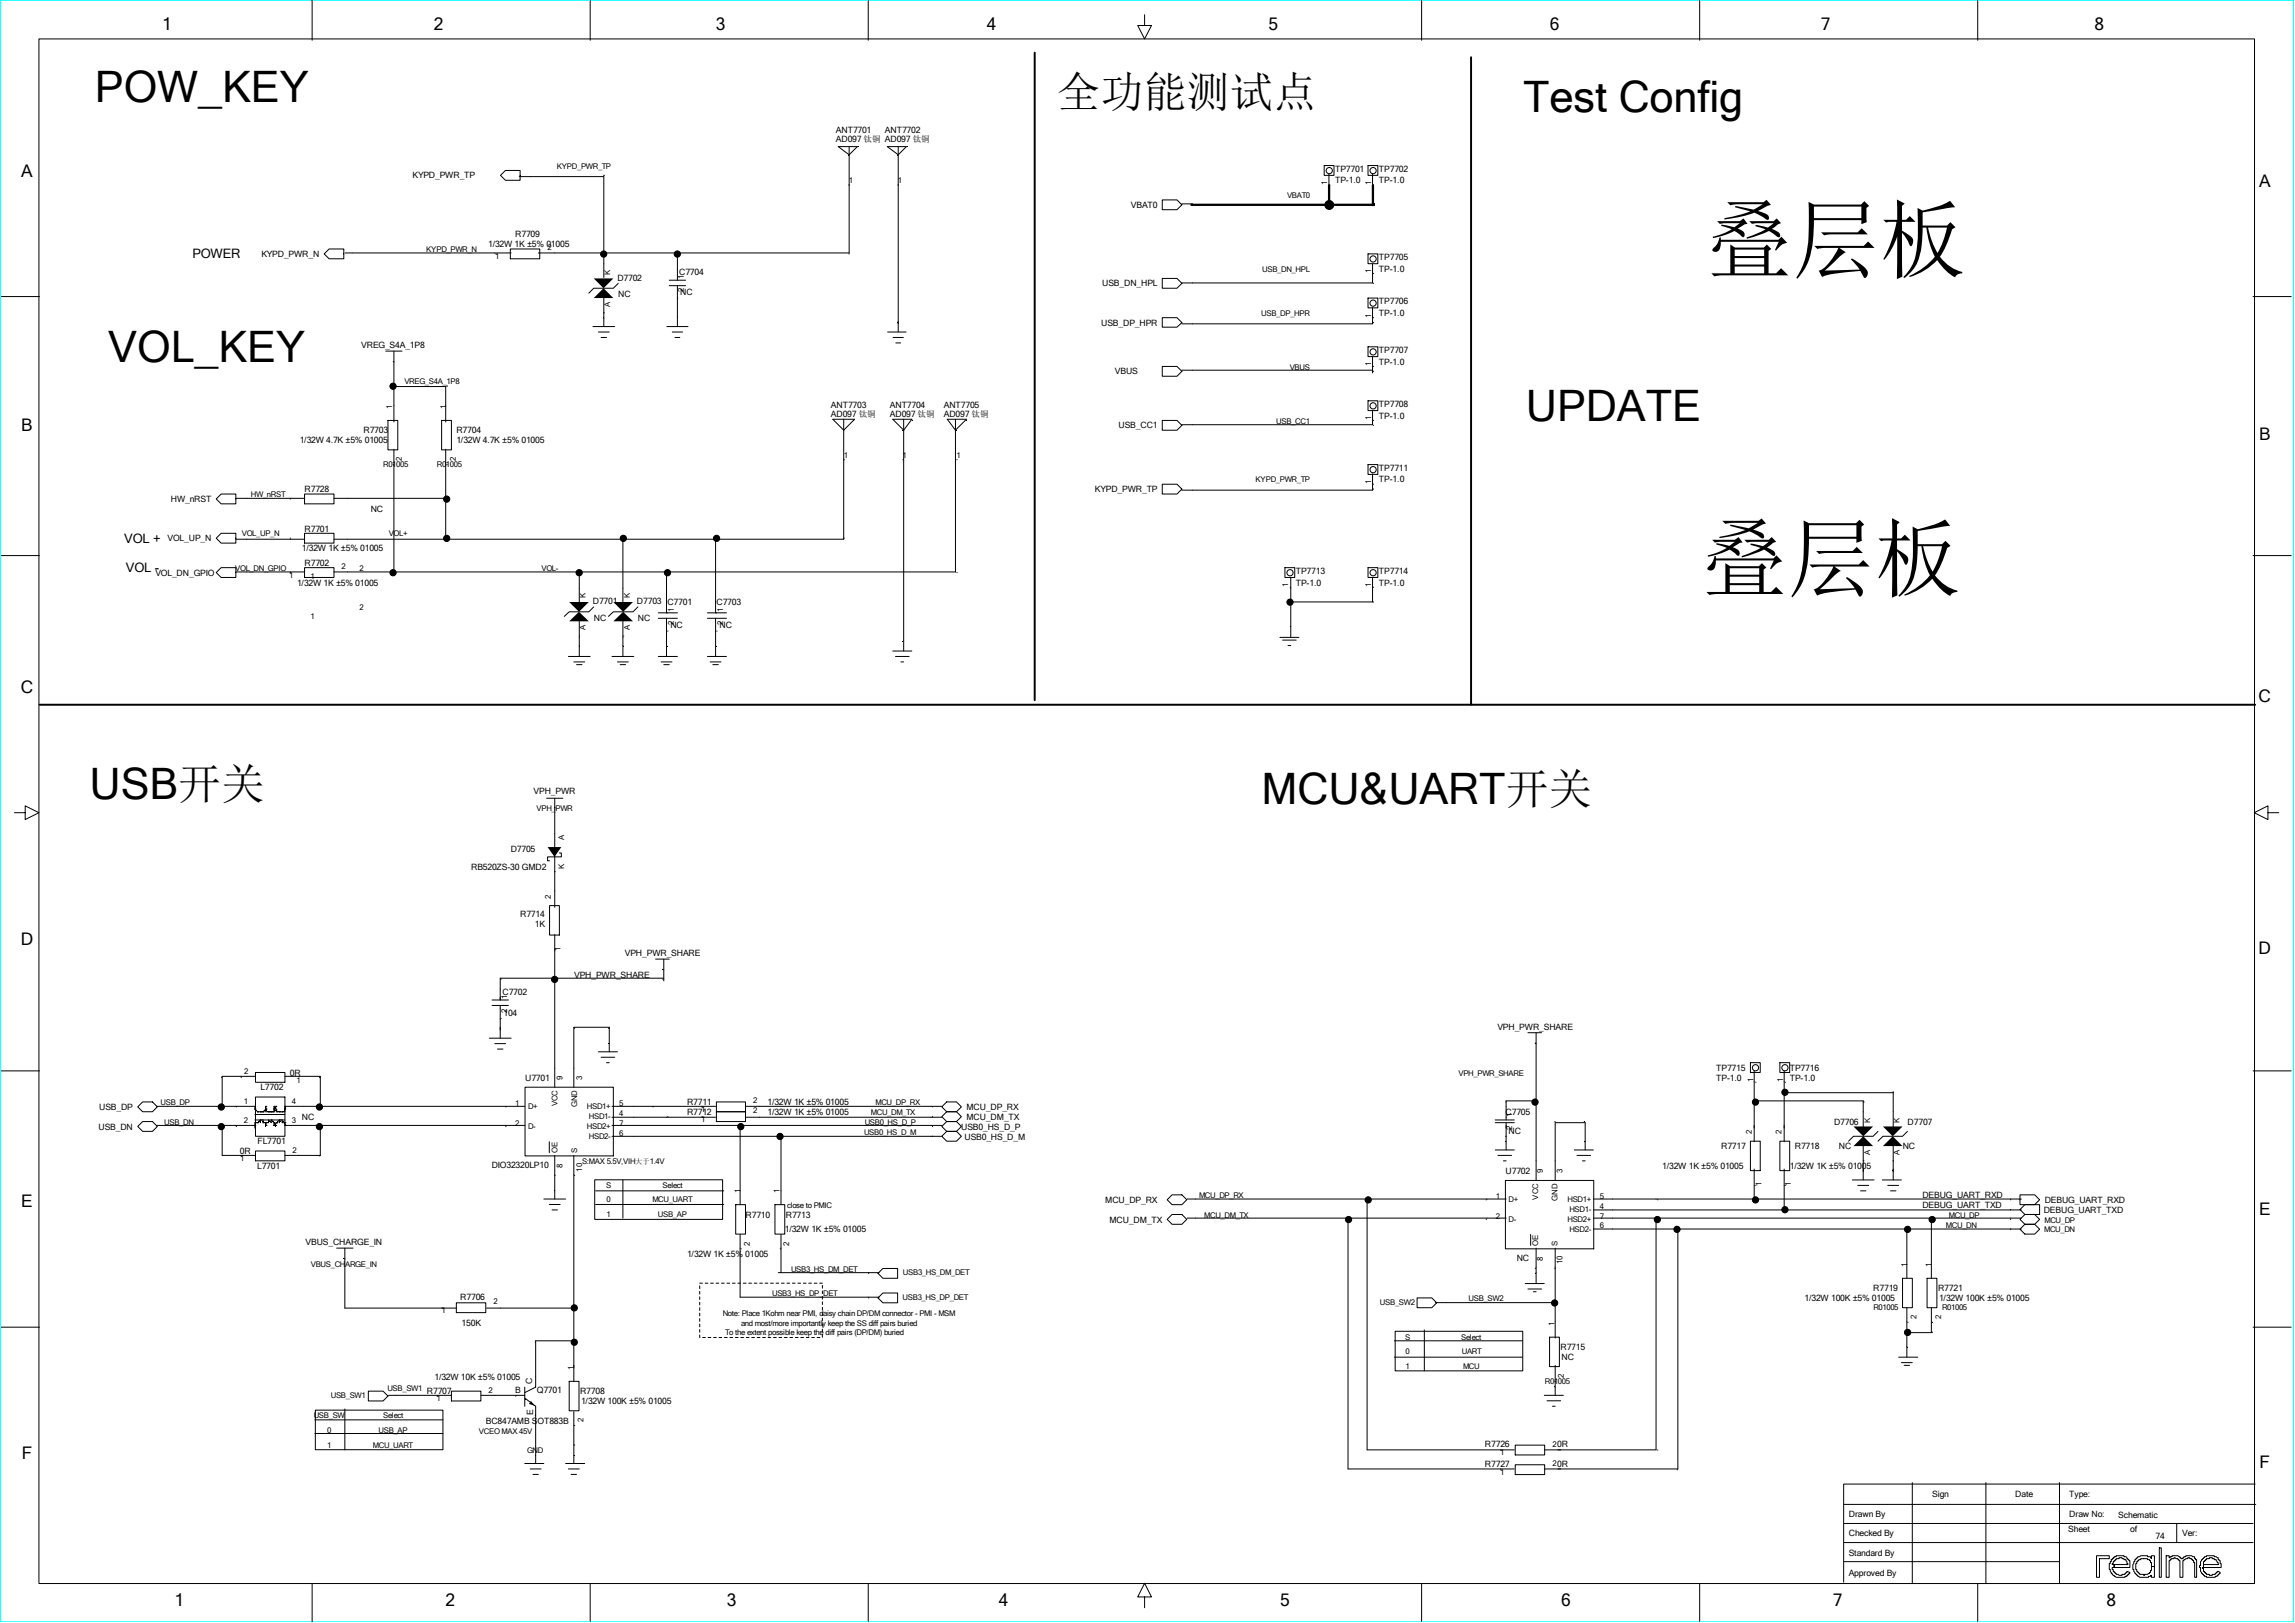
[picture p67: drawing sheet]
<svg xmlns="http://www.w3.org/2000/svg" width="297mm" height="210mm" viewBox="0 0 297 210" stroke-linecap="round" stroke-linejoin="round" font-family="sans-serif">
<defs><g id="words">
<g font-size="11.2">
<text x="220.8" y="34.9">叠层板</text>
<text x="220.2" y="76.2">叠层板</text>
</g>
<g font-size="5.6">
<text x="12.3" y="13.2">POW_KEY</text>
<text x="136.8" y="13.9">全功能测试点</text>
<text x="197.1" y="14.5">Test Config</text>
<text x="14" y="46.8">VOL_KEY</text>
<text x="197.5" y="54.4">UPDATE</text>
<text x="11.6" y="103.3">USB开关</text>
<text x="163.2" y="104">MCU&amp;UART开关</text>
</g>
<g font-size="2.2">
<text x="21" y="3.8">1</text>
<text x="56.1" y="3.8">2</text>
<text x="92.6" y="3.8">3</text>
<text x="127.7" y="3.8">4</text>
<text x="164.2" y="3.8">5</text>
<text x="200.6" y="3.8">6</text>
<text x="235.7" y="3.8">7</text>
<text x="271" y="3.8">8</text>
<text x="2.8" y="23">A</text>
<text x="292.4" y="24.1">A</text>
<text x="2.8" y="55.8">B</text>
<text x="292.4" y="56.9">B</text>
<text x="2.7" y="89.7">C</text>
<text x="292.3" y="90.8">C</text>
<text x="2.7" y="122.3">D</text>
<text x="292.3" y="123.4">D</text>
<text x="2.8" y="156.1">E</text>
<text x="292.4" y="157.3">E</text>
<text x="2.8" y="188.8">F</text>
<text x="292.4" y="189.9">F</text>
<text x="22.6" y="207.8">1</text>
<text x="57.7" y="207.8">2</text>
<text x="94.1" y="207.8">3</text>
<text x="129.3" y="207.8">4</text>
<text x="165.7" y="207.8">5</text>
<text x="202" y="207.8">6</text>
<text x="237.2" y="207.8">7</text>
<text x="272.6" y="207.8">8</text>
</g>
<g font-size="1.7">
<text x="24.9" y="33.4">POWER</text>
<text x="16.1" y="70.2">VOL +</text>
<text x="16.3" y="74">VOL -</text>
</g>
<g font-size="1.1">
<text x="108.2" y="17.3">ANT7701</text>
<text x="114.5" y="17.3">ANT7702</text>
<text x="53.4" y="23.1">KYPD_PWR_TP</text>
<text x="108.2" y="18.4">AD097 钛铜 AD097 钛铜</text>
<text x="172.8" y="22.2">TP7701</text>
<text x="172.8" y="23.7">TP-1.0</text>
<text x="178.5" y="23.7">TP-1.0</text>
<text x="178.5" y="22.2">TP7702</text>
<text x="146.4" y="26.9">VBAT0</text>
<text x="33.8" y="33.3">KYPD_PWR_N</text>
<text x="63.2" y="32">1/32W 1K ±5% 01005</text>
<text x="66.7" y="30.7">R7709</text>
<text x="87.9" y="35.5">C7704</text>
<text x="178.5" y="33.6">TP7705</text>
<text x="178.5" y="35.2">TP-1.0</text>
<text x="79.9" y="36.3">D7702</text>
<text x="80" y="38.5">NC</text>
<text x="88" y="38.2">NC</text>
<text x="142.6" y="37.1">USB_DN_HPL</text>
<text x="178.5" y="40.9">TP-1.0</text>
<text x="178.5" y="39.4">TP7706</text>
<text x="46.7" y="45">VREG_S4A_1P8</text>
<text x="142.5" y="42.1">USB_DP_HPR</text>
<text x="178.5" y="45.7">TP7707</text>
<text x="178.5" y="47.2">TP-1.0</text>
<text x="107.5" y="53.9">AD097 钛铜</text>
<text x="107.5" y="52.8">ANT7703</text>
<text x="115.2" y="52.8">ANT7704</text>
<text x="115.2" y="53.9">AD097 钛铜</text>
<text x="122.1" y="53.9">AD097 钛铜</text>
<text x="122.1" y="52.8">ANT7705</text>
<text x="144.3" y="48.5">VBUS</text>
<text x="178.5" y="52.6">TP7708</text>
<text x="38.8" y="57.3">1/32W 4.7K ±5% 01005</text>
<text x="47" y="56.1">R7703</text>
<text x="59.1" y="57.3">1/32W 4.7K ±5% 01005</text>
<text x="59.1" y="56.1">R7704</text>
<text x="144.8" y="55.4">USB_CC1</text>
<text x="178.5" y="54.2">TP-1.0</text>
<text x="22.1" y="65">HW_nRST</text>
<text x="39.4" y="63.7">R7728</text>
<text x="141.7" y="63.7">KYPD_PWR_TP</text>
<text x="178.5" y="60.9">TP7711</text>
<text x="178.5" y="62.4">TP-1.0</text>
<text x="21.7" y="70">VOL_UP_N</text>
<text x="39.1" y="71.3">1/32W 1K ±5% 01005</text>
<text x="39.4" y="68.8">R7701</text>
<text x="48" y="66.2">NC</text>
<text x="20.1" y="74.5">VOL_DN_GPIO</text>
<text x="38.4" y="75.8">1/32W 1K ±5% 01005</text>
<text x="39.4" y="73.2">R7702</text>
<text x="167.7" y="75.8">TP-1.0</text>
<text x="167.7" y="74.2">TP7713</text>
<text x="178.5" y="74.2">TP7714</text>
<text x="178.5" y="75.8">TP-1.0</text>
<text x="76.7" y="78.2">D7701</text>
<text x="76.8" y="80.3">NC</text>
<text x="82.4" y="78.2">D7703 C7701</text>
<text x="82.6" y="80.3">NC</text>
<text x="86.7" y="81.3">NC</text>
<text x="92.7" y="78.3">C7703</text>
<text x="93.1" y="81.3">NC</text>
<text x="69.1" y="102.8">VPH_PWR</text>
<text x="61" y="112.6">RB520ZS-30 GMD2</text>
<text x="66.1" y="110.2">D7705</text>
<text x="67.3" y="118.7">R7714</text>
<text x="69.2" y="120">1K</text>
<text x="80.9" y="123.7">VPH_PWR_SHARE</text>
<text x="65" y="128.8">C7702</text>
<text x="65.2" y="131.4">104</text>
<text x="74.3" y="126.5">VPH_PWR_SHARE</text>
<text x="193.8" y="133.2">VPH_PWR_SHARE</text>
<text x="12.8" y="143.6">USB_DP</text>
<text x="33.7" y="141.1">L7702</text>
<text x="37.5" y="139.2">0R</text>
<text x="68" y="139.8">U7701</text>
<text x="88.9" y="143">R7711</text>
<text x="99.3" y="143">1/32W 1K ±5% 01005</text>
<text x="125.1" y="143.6">MCU_DP_RX</text>
<text x="222.1" y="138.5">TP7715</text>
<text x="222.1" y="139.8">TP-1.0</text>
<text x="231.6" y="139.8">TP-1.0</text>
<text x="231.6" y="138.5">TP7716</text>
<text x="12.7" y="146.2">USB_DN</text>
<text x="31" y="149.3">0R</text>
<text x="33.3" y="148">FL7701</text>
<text x="39.1" y="144.9">NC</text>
<text x="88.9" y="144.3">R7712</text>
<text x="99.3" y="144.3">1/32W 1K ±5% 01005</text>
<text x="124.4" y="146.2">USB0_HS_D_P</text>
<text x="124.8" y="147.4">USB0_HS_D_M</text>
<text x="125.1" y="144.9">MCU_DM_TX</text>
<text x="194.8" y="144.3">C7705</text>
<text x="195.2" y="146.7">NC</text>
<text x="222.7" y="148.7">R7717</text>
<text x="232.3" y="148.7">R7718</text>
<text x="237.3" y="145.5">D7706</text>
<text x="238" y="148.7">NC</text>
<text x="246.2" y="148.7">NC</text>
<text x="246.9" y="145.5">D7707</text>
<text x="33.3" y="151.3">L7701</text>
<text x="63.6" y="151.1">DIO32320LP10</text>
<text x="143" y="155.7">MCU_DP_RX</text>
<text x="194.8" y="151.9">U7702</text>
<text x="215.1" y="151.3">1/32W 1K ±5% 01005</text>
<text x="231.6" y="151.3">1/32W 1K ±5% 01005</text>
<text x="248.8" y="155">DEBUG_UART_RXD</text>
<text x="264.6" y="155.7">DEBUG_UART_RXD</text>
<text x="39.5" y="161.1">VBUS_CHARGE_IN</text>
<text x="96.5" y="157.6">R7710</text>
<text x="101.6" y="159.5">1/32W 1K ±5% 01005</text>
<text x="101.7" y="157.6">R7713</text>
<text x="143.6" y="158.2">MCU_DM_TX</text>
<text x="248.8" y="156.3">DEBUG_UART_TXD</text>
<text x="264.5" y="156.9">DEBUG_UART_TXD</text>
<text x="88.9" y="162.6">1/32W 1K ±5% 01005</text>
<text x="196.3" y="163.1">NC</text>
<text x="242.4" y="167.1">R7719</text>
<text x="250.8" y="167.1">R7721</text>
<text x="59.6" y="168.2">R7706</text>
<text x="59.7" y="171.5">150K</text>
<text x="233.5" y="168.4">1/32W 100K ±5% 01005</text>
<text x="250.9" y="168.4">1/32W 100K ±5% 01005</text>
<text x="56.2" y="178.5">1/32W 10K ±5% 01005</text>
<text x="68.9" y="179" transform="rotate(-90 68.9 179)">C</text>
<text x="202" y="174.7">R7715</text>
<text x="202.1" y="176">NC</text>
<text x="55.3" y="180.4">R7707</text>
<text x="62.9" y="184.2">BC847AMB SOT883B</text>
<text x="66.7" y="180.3">B</text>
<text x="69" y="183" transform="rotate(-90 69 183)">E</text>
<text x="69.5" y="180.3">Q7701</text>
<text x="75.1" y="180.4">R7708</text>
<text x="75.2" y="181.7">1/32W 100K ±5% 01005</text>
<text x="192.2" y="187.2">R7726</text>
<text x="192.2" y="189.8">R7727</text>
<text x="239.3" y="196.3">Drawn By</text>
<text x="250" y="193.7">Sign</text>
<text x="260.8" y="193.7">Date</text>
<text x="267.8" y="193.7">Type:</text>
<text x="267.8" y="196.3">Draw No:</text>
<text x="274.1" y="196.4">Schematic</text>
<text x="239.3" y="198.8">Checked By</text>
<text x="239.3" y="201.3">Standard By</text>
<text x="239.3" y="203.9">Approved By</text>
<text x="267.7" y="198.3">Sheet</text>
<text x="275.7" y="198.3">of</text>
<text x="279" y="199.2">74</text>
<text x="282.4" y="198.8">Ver:</text>
</g>
<g font-size="1">
<text x="72.1" y="21.8">KYPD_PWR_TP</text>
<text x="109.8" y="23.7">1</text>
<text x="116.2" y="23.7">1</text>
<text x="171.8" y="23.9" transform="rotate(-90 171.8 23.9)">1</text>
<text x="177.4" y="23.9" transform="rotate(-90 177.4 23.9)">1</text>
<text x="166.6" y="25.6">VBAT0</text>
<text x="55.2" y="32.6">KYPD_PWR_N</text>
<text x="64.1" y="33.5">1</text>
<text x="70.8" y="32.4">2</text>
<text x="79" y="35.5" transform="rotate(-90 79 35.5)">K</text>
<text x="163.3" y="35.2">USB_DN_HPL</text>
<text x="177.4" y="35.4" transform="rotate(-90 177.4 35.4)">1</text>
<text x="79" y="39.7" transform="rotate(-90 79 39.7)">A</text>
<text x="88.5" y="37.8" transform="rotate(-90 88.5 37.8)">2</text>
<text x="88.5" y="36" transform="rotate(-90 88.5 36)">1</text>
<text x="163.2" y="40.9">USB_DP_HPR</text>
<text x="177.4" y="41.1" transform="rotate(-90 177.4 41.1)">1</text>
<text x="166.9" y="47.8">VBUS</text>
<text x="177.4" y="47.4" transform="rotate(-90 177.4 47.4)">1</text>
<text x="50.8" y="52.9" transform="rotate(-90 50.8 52.9)">1</text>
<text x="52.3" y="49.7">VREG_S4A_1P8</text>
<text x="57.8" y="52.9" transform="rotate(-90 57.8 52.9)">1</text>
<text x="52" y="59.7" transform="rotate(-90 52 59.7)">2</text>
<text x="59" y="59.7" transform="rotate(-90 59 59.7)">2</text>
<text x="109.2" y="59.2">1</text>
<text x="116.8" y="59.2">1</text>
<text x="123.8" y="59.2">1</text>
<text x="165.2" y="54.8">USB_CC1</text>
<text x="177.4" y="54.4" transform="rotate(-90 177.4 54.4)">1</text>
<text x="32.5" y="64.3">HW_nRST</text>
<text x="49.6" y="60.4">R01005</text>
<text x="56.5" y="60.4">R01005</text>
<text x="162.5" y="62.4">KYPD_PWR_TP</text>
<text x="177.4" y="62.6" transform="rotate(-90 177.4 62.6)">1</text>
<text x="31.3" y="69.4">VOL_UP_N</text>
<text x="50.3" y="69.4">VOL+</text>
<text x="30.4" y="73.9">VOL_DN_GPIO</text>
<text x="37.4" y="74.7">1</text>
<text x="40.2" y="75">1</text>
<text x="44.2" y="73.6">2</text>
<text x="46.5" y="73.9">2</text>
<text x="70.1" y="73.9">VOL-</text>
<text x="75.8" y="77.4" transform="rotate(-90 75.8 77.4)">K</text>
<text x="81.5" y="77.4" transform="rotate(-90 81.5 77.4)">K</text>
<text x="166.7" y="76" transform="rotate(-90 166.7 76)">1</text>
<text x="177.4" y="76" transform="rotate(-90 177.4 76)">1</text>
<text x="40.2" y="80">1</text>
<text x="46.5" y="78.9">2</text>
<text x="75.8" y="81.5" transform="rotate(-90 75.8 81.5)">A</text>
<text x="81.5" y="81.5" transform="rotate(-90 81.5 81.5)">A</text>
<text x="87.2" y="80.9" transform="rotate(-90 87.2 80.9)">2</text>
<text x="87.2" y="79.2" transform="rotate(-90 87.2 79.2)">1</text>
<text x="93.6" y="80.9" transform="rotate(-90 93.6 80.9)">2</text>
<text x="93.6" y="79.2" transform="rotate(-90 93.6 79.2)">1</text>
<text x="69.4" y="104.9">VPH_PWR</text>
<text x="73" y="112.4" transform="rotate(-90 73 112.4)">K</text>
<text x="73" y="108.7" transform="rotate(-90 73 108.7)">A</text>
<text x="71.3" y="116.3" transform="rotate(-90 71.3 116.3)">2</text>
<text x="72.5" y="123" transform="rotate(-90 72.5 123)">1</text>
<text x="65.6" y="131" transform="rotate(-90 65.6 131)">2</text>
<text x="65.6" y="129.3" transform="rotate(-90 65.6 129.3)">1</text>
<text x="20.8" y="143">USB_DP</text>
<text x="31.5" y="142.8">1</text>
<text x="31.6" y="139">2</text>
<text x="37.8" y="142.8">4</text>
<text x="38.4" y="140.1">1</text>
<text x="66.7" y="143.1">1</text>
<text x="68.3" y="143.5">D+</text>
<text x="72.1" y="143.2" transform="rotate(-90 72.1 143.2)">VCC</text>
<text x="72.8" y="139.7" transform="rotate(-90 72.8 139.7)">9</text>
<text x="74.7" y="143.3" transform="rotate(-90 74.7 143.3)">GND</text>
<text x="75.3" y="139.7" transform="rotate(-90 75.3 139.7)">3</text>
<text x="76" y="143.5">HSD1+</text>
<text x="80.1" y="143.1">5</text>
<text x="90.7" y="143.9">1</text>
<text x="97.5" y="142.8">2</text>
<text x="113.3" y="143">MCU_DP_RX</text>
<text x="188.7" y="139.2">VPH_PWR_SHARE</text>
<text x="226.9" y="140" transform="rotate(-90 226.9 140)">1</text>
<text x="230.7" y="140" transform="rotate(-90 230.7 140)">1</text>
<text x="21.3" y="145.5">USB_DN</text>
<text x="31.5" y="145.4">2</text>
<text x="37.8" y="145.4">3</text>
<text x="37.9" y="149.1">2</text>
<text x="66.7" y="145.7">2</text>
<text x="68.3" y="146.1">D-</text>
<text x="72.1" y="149.2" transform="rotate(-90 72.1 149.2)">OE</text>
<text x="74.7" y="149.2" transform="rotate(-90 74.7 149.2)">S</text>
<text x="76" y="146.1">HSD2+</text>
<text x="76.2" y="144.8">HSD1-</text>
<text x="76.2" y="147.4">HSD2-</text>
<text x="80.1" y="146.9">6</text>
<text x="80.1" y="145.7">7</text>
<text x="80.1" y="144.4">4</text>
<text x="90.7" y="145.2">1</text>
<text x="97.5" y="144.1">2</text>
<text x="111.8" y="146.8">USB0_HS_D_M</text>
<text x="111.9" y="145.5">USB0_HS_D_P</text>
<text x="112.7" y="144.3">MCU_DM_TX</text>
<text x="195.7" y="146.3" transform="rotate(-90 195.7 146.3)">2</text>
<text x="195.7" y="144.5" transform="rotate(-90 195.7 144.5)">1</text>
<text x="226.7" y="146.7" transform="rotate(-90 226.7 146.7)">2</text>
<text x="230.5" y="146.7" transform="rotate(-90 230.5 146.7)">2</text>
<text x="242" y="149.4" transform="rotate(-90 242 149.4)">A</text>
<text x="242" y="145.3" transform="rotate(-90 242 145.3)">K</text>
<text x="245.8" y="149.4" transform="rotate(-90 245.8 149.4)">A</text>
<text x="245.8" y="145.3" transform="rotate(-90 245.8 145.3)">K</text>
<text x="31.1" y="150.2">1</text>
<text x="72.8" y="151.1" transform="rotate(-90 72.8 151.1)">8</text>
<text x="75.3" y="151.6" transform="rotate(-90 75.3 151.6)">10</text>
<text x="75.3" y="150.6">S:MAX 5.5V,VIH大于1.4V</text>
<text x="78.5" y="153.7">S</text>
<text x="78.5" y="155.6">0</text>
<text x="84.4" y="155.6">MCU_UART</text>
<text x="85.7" y="153.7">Select</text>
<text x="95.8" y="154.4" transform="rotate(-90 95.8 154.4)">1</text>
<text x="100.9" y="154.4" transform="rotate(-90 100.9 154.4)">1</text>
<text x="155.2" y="155">MCU_DP_RX</text>
<text x="193.6" y="155.1">1</text>
<text x="195.2" y="155.6">D+</text>
<text x="199" y="155.2" transform="rotate(-90 199 155.2)">VCC</text>
<text x="199.7" y="151.8" transform="rotate(-90 199.7 151.8)">9</text>
<text x="201.6" y="155.4" transform="rotate(-90 201.6 155.4)">GND</text>
<text x="202.2" y="151.8" transform="rotate(-90 202.2 151.8)">3</text>
<text x="202.8" y="155.6">HSD1+</text>
<text x="207" y="155.1">5</text>
<text x="228" y="153.5" transform="rotate(-90 228 153.5)">1</text>
<text x="231.8" y="153.5" transform="rotate(-90 231.8 153.5)">1</text>
<text x="78.5" y="157.5">1</text>
<text x="85.1" y="157.5">USB_AP</text>
<text x="97" y="161.2" transform="rotate(-90 97 161.2)">2</text>
<text x="101.9" y="156.3">close to PMIC</text>
<text x="102.1" y="161.2" transform="rotate(-90 102.1 161.2)">2</text>
<text x="155.9" y="157.6">MCU_DM_TX</text>
<text x="193.6" y="157.7">2</text>
<text x="195.2" y="158.1">D-</text>
<text x="199" y="161.2" transform="rotate(-90 199 161.2)">OE</text>
<text x="201.6" y="161.2" transform="rotate(-90 201.6 161.2)">S</text>
<text x="202.8" y="158.1">HSD2+</text>
<text x="203.1" y="156.8">HSD1-</text>
<text x="203.1" y="159.4">HSD2-</text>
<text x="207" y="159">6</text>
<text x="207" y="157.7">7</text>
<text x="207" y="156.4">4</text>
<text x="251.8" y="158.8">MCU_DN</text>
<text x="252.2" y="157.6">MCU_DP</text>
<text x="264.5" y="159.5">MCU_DN</text>
<text x="264.6" y="158.2">MCU_DP</text>
<text x="40.2" y="163.9">VBUS_CHARGE_IN</text>
<text x="99.9" y="167.7">USB3_HS_DP_DET</text>
<text x="102.4" y="164.5">USB3_HS_DM_DET</text>
<text x="116.9" y="165">USB3_HS_DM_DET</text>
<text x="199.7" y="163.1" transform="rotate(-90 199.7 163.1)">8</text>
<text x="202.2" y="163.6" transform="rotate(-90 202.2 163.6)">10</text>
<text x="246.8" y="163.9" transform="rotate(-90 246.8 163.9)">1</text>
<text x="250" y="163.9" transform="rotate(-90 250 163.9)">1</text>
<text x="57.1" y="169.9">1</text>
<text x="63.8" y="168.8">2</text>
<text x="93.5" y="170.3">Note: Place 1Kohm near PMI, daisy chain DP/DM connector - PMI - MSM</text>
<text x="93.9" y="172.8">To the extent possible keep the diff pairs (DP/DM) buried</text>
<text x="95.9" y="171.5">and most/more importantly keep the SS diff pairs buried</text>
<text x="116.8" y="168.2">USB3_HS_DP_DET</text>
<text x="178.6" y="168.8">USB_SW2</text>
<text x="181.8" y="173.4">S</text>
<text x="189.1" y="173.4">Select</text>
<text x="190.1" y="168.4">USB_SW2</text>
<text x="201.2" y="171.5" transform="rotate(-90 201.2 171.5)">1</text>
<text x="242.4" y="169.5">R01005</text>
<text x="248" y="170.7" transform="rotate(-90 248 170.7)">2</text>
<text x="251.2" y="170.7" transform="rotate(-90 251.2 170.7)">2</text>
<text x="251.3" y="169.5">R01005</text>
<text x="74.3" y="177.2" transform="rotate(-90 74.3 177.2)">1</text>
<text x="181.9" y="177.2">1</text>
<text x="181.9" y="175.3">0</text>
<text x="189.2" y="175.3">UART</text>
<text x="189.3" y="177.2">MCU</text>
<text x="199.9" y="179.1">R01005</text>
<text x="202.4" y="178.3" transform="rotate(-90 202.4 178.3)">2</text>
<text x="40.6" y="183.5">USB_SW</text>
<text x="42.3" y="185.4">0</text>
<text x="42.8" y="180.9">USB_SW1</text>
<text x="49" y="185.4">USB_AP</text>
<text x="49.6" y="183.5">Select</text>
<text x="50.1" y="180">USB_SW1</text>
<text x="56.5" y="181.3">1</text>
<text x="62" y="185.5">VCEO MAX 45V</text>
<text x="63.2" y="180.2">2</text>
<text x="75.5" y="184" transform="rotate(-90 75.5 184)">2</text>
<text x="42.3" y="187.3">1</text>
<text x="48.3" y="187.3">MCU_UART</text>
<text x="68.2" y="188">GND</text>
<text x="194.1" y="188.3">1</text>
<text x="194.1" y="190.8">1</text>
<text x="200.9" y="187.2">20R</text>
<text x="200.9" y="189.7">20R</text>
</g>
</g></defs>
<path d="M.1 0h296.7v209.8h-296.7z" fill="none" stroke="#0ff" stroke-width=".13"/>
<path d="M177.5 26.3h.4v.4h-.4z" fill="#000"/>
<g fill="none" stroke="#000" stroke-width=".13">
<path d="M40.4 0v5.2M76.4 0v5.2M112.4 0v5.2M184 0v5.2M220 0v5.2M255.9 0v5.2M5 5h286.8v199.9h-286.8zM108.5 19h2.4l-1 1zM109.9 19v13.7h-40.2M114.8 19h2.5l-1.1 1zM116.2 19v24M148.1 1.9v1.4h.9l-.9 1.7-.9-1.7h.9"/>
<path d="M.2 38.4h4.9M42 32.9l.6-.7h1.9v1.3h-1.9zM44.6 32.7h21.5M64.8 22.7l.6-.6h1.9v1.2h-1.9zM66 32.2h3.8v1.3h-3.8zM67.2 22.9h10.9v13M78.1 38.4v3.9M80 36.7l-.6 .6h-2.6l-.6 .6M86.6 37h2.1M86.6 36.3h2.1M87.7 32.7v3.6M87.7 37v5.3"/>
<path d="M150.4 36h1.9l.7 .7-.7 .6h-1.9zM150.4 25.9h1.9l.7 .6-.7 .6h-1.9zM152.9 26.4h1.4M171.4 21.4h1.2v1.3h-1.2zM172 22.5v1.4M177 21.4h1.3v1.3h-1.3zM177 32.9h1.3v1.2h-1.3zM177 38.6h1.3v1.2h-1.3zM177.6 34.1v2.5h-24.7M177.6 39.8v2.1h-24.7M177.6 22.5v1.4M291.6 38.4h4.9"/>
<path d="M49.9 45.4h2.1M50.2 54.4h1.3v3.8h-1.3zM51 45.4v9.2M51 58.1v15.9M51 50h6.7v4.6M57.1 54.4h1.3v3.8h-1.3zM57.7 58.1v11.7M76.7 42.3h2.9M77.4 43h1.4M77.8 43.7h.7M86.3 42.3h2.8M87 43h1.4"/>
<path d="M87.3 43.7h.7M107.8 54.2h2.8l-1.4 1.5zM109.2 54.2v15.6h-66M114.8 43h2.5M115.5 43.7h1.4M115.5 54.2h2.5l-1.1 1.5zM115.9 44.4h.7M116.9 54.2v30M122.6 54.2h2.5l-1.5 1.5zM123.6 54.2v19.8h-80.4M150.4 41.1h1.9l.7 .6-.7 .6h-1.9zM150.4 47.4h1.9l.7 .6-.7 .7h-1.9z"/>
<path d="M150.4 54.4h1.9l.7 .6-.7 .7h-1.9zM152.9 47.9h24.7M177 44.9h1.3v1.2h-1.3zM177 51.9h1.3v1.2h-1.3zM177.6 46.1v2.2M177.6 53.2v1.8h-24.7M.2 71.9h4.9M28 69.6l.6-.6h1.9v1.3h-1.9zM28 74.1l.6-.7h1.9v1.3h-1.9zM28 64.6l.6-.7h1.9v1.3h-1.9zM30.5 69.8h8.8M30.5 74h8.8"/>
<path d="M30.5 64.5h8.8M39.4 69h3.8v1.3h-3.8zM39.4 73.4h3.8v1.3h-3.8zM39.4 63.9h3.8v1.3h-3.8zM43.2 64.5h14.5M75 74v3.9M76.8 78.5l-.6 .7h-2.5l-.7 .6M80.6 69.8v8.1M82.5 78.5l-.6 .7h-2.5l-.7 .6M85.2 79.3h2.5M86.3 79.3h.1M86.3 74v5.3"/>
<path d="M91.5 79.3h2.5M92.6 79.3h.1M92.6 69.8v9.5M150.4 62.7h1.9l.7 .6-.7 .6h-1.9zM166.3 73.4h1.3v1.3h-1.3zM167 74.7v7.8M177 60.1h1.3v1.3h-1.3zM177 73.4h1.3v1.3h-1.3zM177.6 61.3v2.1h-24.7M177.6 74.7v3.2h-10.6M291.6 71.9h4.9M73.6 84.9h2.8"/>
<path d="M74.3 85.6h1.4M74.6 86h.7M75 80.4v4.5M79.2 84.9h2.8M79.9 85.6h1.4M80.3 86h.7M80.6 80.4v4.5M85.2 84.9h2.5M85.2 80h2.5M85.5 85.6h1.5M85.9 86h.7M86.3 80v4.9"/>
<path d="M91.5 84.9h2.5M91.5 80h2.5M91.9 85.6h1.4M92.3 86h.7M92.6 80v4.9M115.5 84.2h2.5M115.9 84.9h1.8M116.6 85.6h.3M165.6 82.5h2.5M166 82.8h1.7M166.7 83.5h.3M1.9 105.2h1.4v-.9l1.7 .9-1.7 .8v-.8"/>
<path d="M70.7 103.3h2.1M71.1 117.2h1.3v3.8h-1.3zM71.8 103.3v6.3M71.8 110.7v6.7M72.4 110.4h.2v.5h-1.7v.5h.2M293.5 105.2v-.9l-1.8 .9 1.8 .8v-.8h1.4M.2 138.6h4.9M33 139.3h-4.2v3.8M33.1 138.8h3.8v1.2h-3.8zM36.9 139.3h4.6v3.8M63.3 134.3h2.8M63.7 130.1h2.1"/>
<path d="M63.7 129.4h2.1M64 135h1.4M64.4 135.7h.7M64.7 130.1v4.2M71.8 120.9v19.8M77.4 136.1h2.5M77.8 136.8h1.8M78.5 137.5h.3M78.8 136.1v-3.2h-4.5v7.8M84.8 124.1h1.8M85.9 126.6h-21.2v2.8M85.9 124.1v2.8"/>
<path d="M197.7 133.6h1.8M198.8 133.6v19.1M226.5 137.5h1.3v1.3h-1.3zM227 138.6v9.1M230.3 137.5h1.3v1.3h-1.3zM230.9 138.6v9.1M291.6 138.6h4.9M18.5 145.1h1.2l.7 .7-.7 .6h-1.2l-.7-.6zM18.5 142.6h1.2l.7 .6-.7 .6h-1.2l-.7-.6zM20.3 145.6h12.7M20.3 143.1h12.7v.4M28.8 145.6v3.9h4.2"/>
<path d="M33 143.5h.1M33 145.6h.1M33 144.9h3.9M33 144.2h3.9M33 143.5l.3 .4M33.1 141.9h3.8v5.1h-3.8zM33.1 148.9h3.8v1.3h-3.8zM33.3 143.9h.1M33.3 145.3h.1M33.3 145.3h-.3v.7M33.3 143.9h.7M33.3 145.3l.4-.4v.4"/>
<path d="M33.7 143.9h.1M34 143.9h.1M34 145.3h.1M34 144.9v.4M34.4 143.5h.1M34.4 143.1h.1M34.4 145.6h.1M34.4 145.3h.1M34.4 143.1v.8h1.1M34.4 143.5l-.4 .4M34.4 145.3v.3M34.7 143.9h.1"/>
<path d="M35.1 143.9h.1M35.1 144.9h.1M35.1 144.9v.4l-.4-.4v.4h-.7M35.1 144.9l.4 .4M35.5 143.9h.1M35.5 143.5h.1M35.5 145.3h.1M35.5 145.6h.1M35.5 145.6h.3M35.5 143.5l.3-.4h-.3v.8M35.5 145.3v.3M35.5 143.5h.3v.4"/>
<path d="M35.8 143.9h.1M35.8 145.3h.1M36.2 143.9h.1M36.2 145.3v-.4l-.7 .7M36.5 143.9h.1M36.5 144.9v.4h.4M36.9 143.5h.1M36.9 143.1h.1M36.9 145.6h.1M36.9 145.3h.1M36.9 145.6h31M36.9 143.1h31"/>
<path d="M36.9 143.1v.8h-1.1M36.9 145.3v.3M41.5 145.6v3.9h-4.6M67.9 140.7h11.5v8.9h-11.5zM70.4 155.1h2.8M71.1 155.8h1.4M71.1 147.7v1.4M71.4 156.6h.7M71.8 149.5v5.6M74.3 149.5v29.3M77 152.7h16.5v5.1h-16.5zM77.1 155.8h16.6"/>
<path d="M77.1 154.1h16.6M79.2 145.6h42.7M79.2 143.1h13.4M79.2 144.6h13.4M79.2 147h42.7M80.6 152.7v4.9M92.7 142.6h3.8v1.2h-3.8zM92.7 143.8h3.8v1.3h-3.8zM95.2 155.9h1.3v3.8h-1.3zM95.8 159.7v8.1h18M95.8 145.6v10.2M96.5 143.1h25.4"/>
<path d="M96.5 144.6h25.4M100.3 155.9h1.3v3.8h-1.3zM101.1 147v8.8M101.1 159.7v5M122.5 143.8h1.3l.6 .7-.6 .6h-1.3l-.6-.6zM122.5 142.6h1.3l.6 .6-.6 .6h-1.3l-.6-.6zM122.5 146.4h1.3l.6 .6-.6 .7h-1.3l-.6-.7zM122.5 145.1h1.3l.6 .7-.6 .6h-1.3l-.6-.6zM151.7 154.6h1.3l.6 .6-.6 .7h-1.3l-.7-.7zM151.7 157.1h1.3l.6 .7-.6 .6h-1.3l-.7-.6zM153.6 157.6h41.3M153.6 155.1h41.3"/>
<path d="M174.4 157.6v32.5h21.6M176.9 155.1v32.5h19.1M193.5 148.8h2.5M193.5 145.3h2.5M193.5 144.9h2.5M193.9 149.5h1.7M194.6 150.2h.3M194.8 152.7h11.4v8.9h-11.4zM194.9 145.3v3.5M198.1 159.7v1.4M198.8 142.4h-3.9v2.5M203.7 148.8h2.5"/>
<path d="M204.1 149.5h1.7M204.8 150.2h.3M205.1 148.8v-3.5h-3.8v7.4M206.2 159h55.4M206.2 157.6h55.4M206.2 155.1h55.4M206.2 156.6h55.4M214.3 157.6v30h-14.5M217.1 159v31.1h-17.3M226.5 147.7h1.3v3.8h-1.3zM227 142.4h14.1v3.6M227 151.3v3.8"/>
<path d="M230.3 147.7h1.3v3.8h-1.3zM230.9 141.4h14.1v4.6M230.9 151.3v5.3M239.7 152.7h2.8M240.4 153.4h1.4M240.8 154.1h.7M241.1 148.1v4.6M243 146.4l-.6 .6h-2.5l-.7 .7M243.6 152.7h2.5M244.3 153.4h1.4M244.7 154.1h.7M245 148.1v4.6"/>
<path d="M246.8 159v6.4M246.8 146.4l-.6 .6h-2.5l-.7 .7M249.9 157.6v7.8M261.4 159l.6-.6h1.3l.6 .6-.6 .7h-1.3zM261.4 154.6h1.9l.6 .6-.6 .7h-1.9zM262 157.1h1.3l.6 .7-.6 .6h-1.3l-.6-.6zM262 155.9h1.9v1.2h-1.9l-.6-.6zM.2 171.7h4.9M43.6 161.5h2.1M44.6 161.5v7.8h14.5M59.1 168.6h3.8v1.2h-3.8zM63 169.3h11.3"/>
<path d="M67.9 179.5v2.5M73.7 178.7h1.2v3.8h-1.2zM74.3 173.5h-5v6l-1.4 .7M100.7 164.7h13.1M113.6 167.9l.7-.6h1.9v1.3h-1.9zM113.6 164.8l.7-.7h1.9v1.3h-1.9zM180.4 175.6h16.6M180.4 173.5h16.6M180.6 172.3h16.5v5.1h-16.5zM183.4 167.9h1.9l.6 .7-.6 .6h-1.9zM184.3 172.1v5.3M185.7 168.5h15.6"/>
<path d="M197.4 166.1h2.4M197.7 166.8h1.8M198.4 167.1h.4M198.8 161.5v4.6M200.5 173h1.3v3.8h-1.3zM201.3 161.5v11.6M201.3 176.7v3.8M245.7 175.6h2.5M246.1 176.3h1.4M246.2 165.4h1.3v3.8h-1.3zM246.4 176.7h.7M246.8 169.3v6.3"/>
<path d="M249.4 165.4h1.3v3.8h-1.3zM249.9 169.3v3.1h-3.1M291.6 171.7h4.9M40.7 185.5h16.6M40.7 183.7h16.6M40.8 182.5h16.5v5.1h-16.5zM44.6 182.3v5.3M47.7 180h1.9l.6 .6-.6 .7h-1.9zM50.3 180.5h8.1M58.4 180h3.8v1.3h-3.8zM62.3 180.5h5.6M67.9 189.4h2.5"/>
<path d="M67.9 180.9l1.4 1.1v7.4M68.6 190.1h1.4M69 190.8h.7M73.2 189.4h2.5M73.6 190.1h1.4M73.9 190.8h.7M74.3 182.7v6.7M196.1 187h3.8v1.3h-3.8zM196.1 189.5h3.8v1.3h-3.8zM199.8 180.5h2.5M200.2 181.2h1.8M200.9 182h.4"/>
<path d="M238.7 194.7h53.2M238.7 199.6h52.9M238.7 197.1h52.9M247.5 191.8v13.1M257 191.8v13.1M266.5 191.8v13.1M281.7 197.1v2.5M291.8 192h-53.2v12.7M40.4 204.9v4.9M76.4 204.9v4.9M112.4 204.9v4.9M148.1 206.6h.9l-.9-1.7-.9 1.7h.9v1.4"/>
<path d="M184 204.9v4.9M220 204.9v4.9M238.7 202.1h27.8M255.9 204.9v4.9M271.3 201.3h1.7v.4h-1.3v2.4h-.4zM273.2 201.8h.1v-.1l.3-.2v-.1h.3v-.1h1v.1h.2l.2 .3h.1v.1l.2 .1v.9h-2v-.4h1.8v-.1h-.1l-.2-.5h-.2v-.1h-.3v-.2h-.4v.2h-.3v.1h-.2v.1l-.2 .2v.2h-.2v.1h.3v.4h-.3v.3h.2v.2l.2 .2v.1h.2v.1h.2l.1 .1 .8-.1 .1-.2h.2v-.2l.3 .2v.1l-.2 .1-.1 .3h-.3v.1h-1.1l-.3-.1v-.2h-.1l-.2-.2h-.1l-.1-.5h-.1v-.8h.1zM276.4 201.7h.1l.1-.3h.3l.1-.1h.9v.1h.4l.1 .3v-.4h.4v1.4h-.4v-.5h-.1v-.3h-.1v-.1h-.3v-.1h-.9v.1h-.2v.1l-.3 .2v.2h-.1v.8h.1v.2h.1v.2h.2l.1 .2h.5v.1h.1v-.1h.4l.3-.1v-.1h.1v-.3h.1v-.5h.4v1.4h-.4v-.3h-.1v.2h-.3v.1h-1.1l-.3-.1-.1-.3h-.1v-.1h-.1l-.2-.3v-.2h-.1v-.7zM279.4 200.3h.3v3.8h-.3zM280.3 201.3h.4v.2h.1v-.1h.3v-.1h.8l.2 .1 .1 .3h.3l.1-.3h.3v-.1h.7l.2 .1h.2v.3l.3 .1v2.3h-.3v-1.9h-.1v-.3h-.1l-.2-.2h-.2v-.2h-.3v.2h-.2l-.3 .1v.1h-.1v2.2h-.4v-2.2h-.1l-.1-.2h-.3l-.1-.2h-.2v.2h-.3l-.2 .2h-.1v2.2h-.4zM284.9 201.8h.1v-.1l.3-.2v-.1h.2v-.1h1.1v.1l.5 .1v.3l.2 .1v.4h.1v.5h-2.2v-.4h1.9v-.2h-.2l-.1-.4-.5-.1v-.2h-.4v.2h-.4v.1h-.1v.1l-.2 .2v.7h-.2v.1h.2v.4l.2 .2v.1h.1v.1h.4v.1l.8-.1 .1-.2h.1v-.2l.4 .2v.1l-.2 .1-.2 .3h-.2v.1h-1.2v-.1h-.2v-.2h-.1l-.2-.2h-.1l-.1-.3v-.5h-.2z"/>
<circle cx="78.1" cy="32.9" r=".4"/>
<circle cx="87.7" cy="32.9" r=".4"/>
<circle cx="172" cy="26.5" r=".57"/>
<circle cx="172" cy="22.1" r=".4"/>
<circle cx="177.7" cy="22.1" r=".4"/>
<circle cx="177.7" cy="33.5" r=".4"/>
<circle cx="177.7" cy="39.2" r=".4"/>
<circle cx="50.9" cy="50" r=".4"/>
<circle cx="177.7" cy="45.5" r=".4"/>
<circle cx="177.7" cy="52.5" r=".4"/>
<circle cx="50.9" cy="74.1" r=".4"/>
<circle cx="57.8" cy="69.7" r=".4"/>
<circle cx="57.8" cy="64.6" r=".4"/>
<circle cx="75" cy="74.1" r=".4"/>
<circle cx="80.7" cy="69.7" r=".4"/>
<circle cx="86.4" cy="74.1" r=".4"/>
<circle cx="92.7" cy="69.7" r=".4"/>
<circle cx="166.9" cy="77.9" r=".4"/>
<circle cx="166.9" cy="74.1" r=".4"/>
<circle cx="177.7" cy="74.1" r=".4"/>
<circle cx="177.7" cy="60.8" r=".4"/>
<circle cx="71.8" cy="126.7" r=".4"/>
<circle cx="227.2" cy="138.2" r=".4"/>
<circle cx="231" cy="138.2" r=".4"/>
<circle cx="28.6" cy="145.8" r=".4"/>
<circle cx="28.6" cy="143.2" r=".4"/>
<circle cx="41.3" cy="143.2" r=".4"/>
<circle cx="41.3" cy="145.8" r=".4"/>
<circle cx="95.9" cy="145.8" r=".4"/>
<circle cx="100.9" cy="147" r=".4"/>
<circle cx="174.5" cy="157.8" r=".4"/>
<circle cx="177.1" cy="155.3" r=".4"/>
<circle cx="198.6" cy="142.6" r=".4"/>
<circle cx="214.5" cy="157.8" r=".4"/>
<circle cx="217" cy="159.1" r=".4"/>
<circle cx="227.2" cy="142.6" r=".4"/>
<circle cx="227.2" cy="155.3" r=".4"/>
<circle cx="231" cy="141.3" r=".4"/>
<circle cx="231" cy="156.5" r=".4"/>
<circle cx="246.9" cy="159.1" r=".4"/>
<circle cx="250" cy="157.8" r=".4"/>
<circle cx="74.3" cy="169.2" r=".4"/>
<circle cx="74.3" cy="173.7" r=".4"/>
<circle cx="201.2" cy="168.6" r=".4"/>
<circle cx="246.9" cy="172.4" r=".4"/>
</g>
<path d="M133.9 6.8v83.8M190.4 7.4v83.8M5.1 91.2h286.7" fill="none" stroke="#000" stroke-width=".25"/>
<g fill="#000">
<path d="M76.8 36h2.6l-1.3 1.3zM78.1 37.3l1.3 1.3h-2.6zM73.7 77.9h2.5l-1.3 1.3zM73.7 80.4l1.2-1.2 1.3 1.2zM79.4 77.9h2.5l-1.3 1.3zM79.4 80.4l1.2-1.2 1.3 1.2zM70.9 109.6h1.7l-.8 1.3zM239.9 145.8h2.5l-1.3 1.2zM239.9 148.3l1.2-1.3 1.3 1.3zM243.7 145.8h2.5l-1.3 1.2zM243.7 148.3l1.2-1.3 1.3 1.3zM68.7 181.3l.5 .6-.7-.2z"/>
<circle cx="78.1" cy="32.9" r=".41"/>
<circle cx="87.7" cy="32.9" r=".41"/>
<circle cx="172" cy="26.5" r=".58"/>
<circle cx="50.9" cy="50" r=".41"/>
<circle cx="50.9" cy="74.1" r=".41"/>
<circle cx="57.8" cy="69.7" r=".41"/>
<circle cx="57.8" cy="64.6" r=".41"/>
<circle cx="75" cy="74.1" r=".41"/>
<circle cx="80.7" cy="69.7" r=".41"/>
<circle cx="86.4" cy="74.1" r=".41"/>
<circle cx="92.7" cy="69.7" r=".41"/>
<circle cx="166.9" cy="77.9" r=".41"/>
<circle cx="71.8" cy="126.7" r=".41"/>
<circle cx="28.6" cy="145.8" r=".41"/>
<circle cx="28.6" cy="143.2" r=".41"/>
<circle cx="41.3" cy="145.8" r=".41"/>
<circle cx="41.3" cy="143.2" r=".41"/>
<circle cx="95.9" cy="145.8" r=".41"/>
<circle cx="100.9" cy="147" r=".41"/>
<circle cx="174.5" cy="157.8" r=".41"/>
<circle cx="177.1" cy="155.3" r=".41"/>
<circle cx="198.6" cy="142.6" r=".41"/>
<circle cx="214.5" cy="157.8" r=".41"/>
<circle cx="217" cy="159.1" r=".41"/>
<circle cx="227.2" cy="142.6" r=".41"/>
<circle cx="227.2" cy="155.3" r=".41"/>
<circle cx="231" cy="141.3" r=".41"/>
<circle cx="231" cy="156.5" r=".41"/>
<circle cx="246.9" cy="159.1" r=".41"/>
<circle cx="250" cy="157.8" r=".41"/>
<circle cx="74.3" cy="169.2" r=".41"/>
<circle cx="74.3" cy="173.7" r=".41"/>
<circle cx="201.2" cy="168.6" r=".41"/>
<circle cx="246.9" cy="172.4" r=".41"/>
</g>
<path d="M154.2 26.5h23.5M172 24v2.5M177.7 24v2.5" fill="none" stroke="#000" stroke-width=".3"/>
<path d="M90.6 166h15.8v7.1h-15.8z" fill="none" stroke="#000" stroke-width=".13" stroke-dasharray=".4 .4 .4 .4 .4 .4 .4 .4"/>
<use href="#words"/>
</svg>
